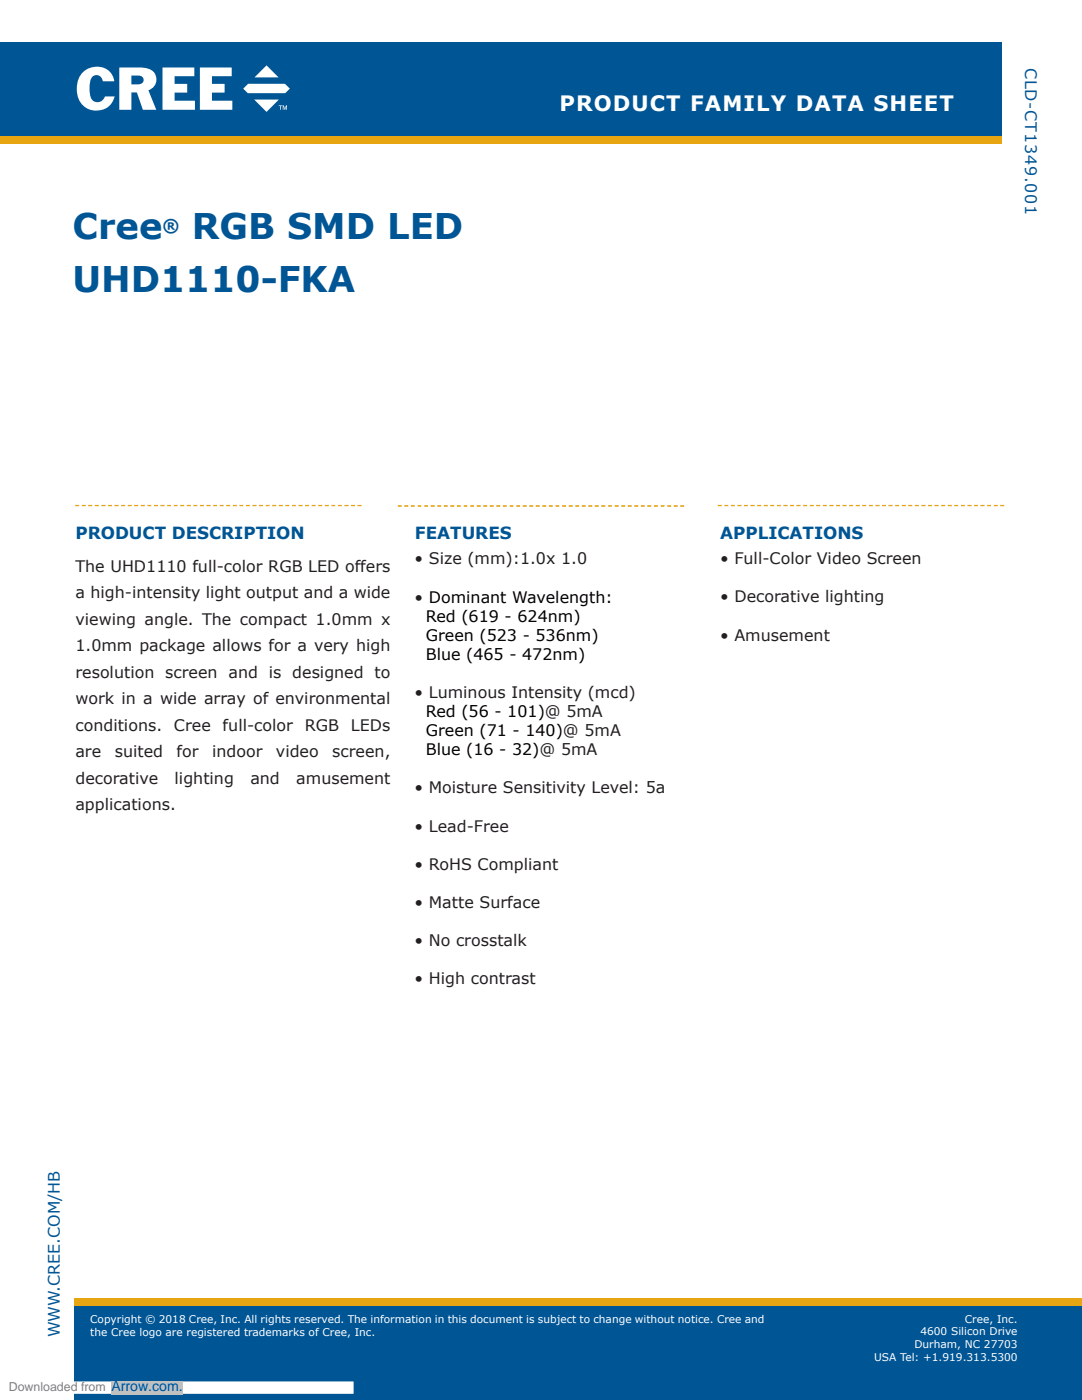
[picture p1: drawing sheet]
<svg xmlns="http://www.w3.org/2000/svg" width="216mm" height="279mm" viewBox="0 0 216 279" stroke-linecap="round" stroke-linejoin="round" font-family="sans-serif">
<defs><g id="words">
<g font-size="7.1" fill="#005595">
<text x="14.5" y="47.7">Cree</text>
<text x="38.3" y="47.7">RGB SMD LED</text>
<text x="14.5" y="58.3">UHD1110-FKA</text>
</g>
<text font-size="4.2" fill="#fff" x="111.6" y="22.1">PRODUCT FAMILY DATA SHEET</text>
<text font-size="3.5" fill="#005595" x="32.4" y="46.3">®</text>
<g font-size="3.4" fill="#005595">
<text x="15.1" y="107.6">PRODUCT DESCRIPTION</text>
<text x="82.8" y="107.6">FEATURES</text>
<text x="143.7" y="107.5">APPLICATIONS</text>
</g>
<g font-size="3.2" fill="#005595">
<text x="204.5" y="13.5" transform="rotate(90 204.5 13.5)">CLD-CT1349.001</text>
<text x="11.9" y="266.9" transform="rotate(-90 11.9 266.9)">WWW.CREE.COM/HB</text>
</g>
<g font-size="3.2" fill="#231f20">
<text x="82.7" y="112.6">• Size (mm):1.0x 1.0</text>
<text x="143.7" y="112.6">• Full-Color Video Screen</text>
<text x="15.1" y="114.1">The UHD1110 full-color RGB LED offers</text>
<text x="15.1" y="119.4">a high-intensity light output and a wide</text>
<text x="15.1" y="124.7">viewing angle. The compact 1.0mm x</text>
<text x="82.7" y="120.3">• Dominant Wavelength:</text>
<text x="143.7" y="120.2">• Decorative lighting</text>
<text x="15.1" y="130">1.0mm package allows for a very high</text>
<text x="143.7" y="127.9">• Amusement</text>
<text x="15.1" y="135.3">resolution screen and is designed to</text>
<text x="15.1" y="140.6">work in a wide array of environmental</text>
<text x="82.7" y="139.3">• Luminous Intensity (mcd)</text>
<text x="15.1" y="145.9">conditions.</text>
<text x="34.7" y="145.9">Cree</text>
<text x="44.4" y="145.9">full-color</text>
<text x="60.8" y="145.9">RGB</text>
<text x="70" y="145.9">LEDs</text>
<text x="15.1" y="151.2">are</text>
<text x="22.9" y="151.2">suited</text>
<text x="35.2" y="151.2">for</text>
<text x="42.3" y="151.2">indoor</text>
<text x="55.1" y="151.2">video</text>
<text x="66.3" y="151.2">screen,</text>
<text x="15.1" y="156.4">decorative</text>
<text x="15.1" y="161.7">applications.</text>
<text x="34.8" y="156.4">lighting</text>
<text x="50" y="156.4">and</text>
<text x="59.1" y="156.4">amusement</text>
<text x="82.7" y="158.4">• Moisture Sensitivity Level: 5a</text>
<text x="82.7" y="166">• Lead-Free</text>
<text x="82.7" y="173.6">• RoHS Compliant</text>
<text x="82.7" y="181.2">• Matte Surface</text>
<text x="82.7" y="188.8">• No crosstalk</text>
<text x="82.7" y="196.5">• High contrast</text>
</g>
<g font-size="3.2">
<text x="85" y="124.1">Red (619 - 624nm)</text>
<text x="85" y="127.9">Green (523 - 536nm)</text>
<text x="85" y="131.7">Blue (465 - 472nm)</text>
<text x="85" y="143.1">Red (56 - 101)@ 5mA</text>
<text x="85" y="146.9">Green (71 - 140)@ 5mA</text>
<text x="85" y="150.7">Blue (16 - 32)@ 5mA</text>
</g>
<text font-size="2.8" fill="#00f" x="22.2" y="277.6">Arrow.com.</text>
<text font-size="2.5" fill="#808080" x="1.8" y="277.6">Downloaded from</text>
<g font-size="2.1" fill="#fff">
<text x="192.5" y="264">Cree, Inc.</text>
<text x="18" y="265.1">Copyright © 2010 Cree, Inc. All rights reserved. The information in this document is subject to change without notice.</text>
<text x="18" y="267.7">Cree, the Cree logo and XLamp are registered trademarks of Cree, Inc.</text>
<text x="18" y="264">Copyright © 2018 Cree, Inc. All rights reserved. The information in this document is subject to change without notice. Cree and</text>
<text x="18" y="266.6">the Cree logo are registered trademarks of Cree, Inc.</text>
<text x="182.5" y="269.1">Durham, NC 27703</text>
<text x="183.7" y="266.5">4600 Silicon Drive</text>
<text x="174.4" y="271.6">USA Tel: +1.919.313.5300</text>
</g>
</g></defs>
<path d="M14.8 260.5h201.1v18.9h-201.1z" fill="#005595"/>
<path d="M-.1 27.1h200v1.5h-200z" fill="#e7a512"/>
<g fill="#005595">
<path d="M-.1 8.3h200v18.8h-200z"/>
<path d="M15.2 13h42.7v9.5h-42.7z"/>
</g>
<g fill="#fff">
<path d="M16.3 14.6a3.7 3.7 0 0 1 3.8-1.2 3.7 3.7 0 0 1 2.7 2.8h-2.3a1.25 1.25 0 0 0-1.2-1.2 1.25 1.25 0 0 0-1.3 1.1l-.1 1.5a3.2 3.2 0 0 0 .7 2.6 1.55 1.55 0 0 0 2.4-1h1.9a3.9 3.9 0 0 1-4.5 2.8 3.9 3.9 0 0 1-3.1-4.2 4.7 4.7 0 0 1 1-3.2z"/>
<path d="M32.4 13.5h6.4v1.7h-4v1.5h2.6v1.8h-2.6v1.6h4.1v1.8h-6.5z"/>
<path d="M39.9 13.5h6.3v1.7h-3.9v1.5h2.5v1.8h-2.5v1.6h4.1v1.8h-6.5z"/>
<path d="M50.8 15.4l2.4-2.4 2.4 2.4z"/>
<path d="M50.7 19.9h4.9l-2.4 2.4z"/>
<path d="M49.5 16.7h7.4l.9 1-.9 .9h-7.5l-.9-.9z"/>
<path d="M26.2 15.1h1.4a.91 .91 0 0 1 1.1 .9 .91 .91 0 0 1-1.2 .8h-1.3zM23.8 13.5v8.4h2.4v-3.4h1.1l1.2 3.4h2.7l-1.6-3.9a2.29 2.29 0 0 0 1.6-2.5 2.29 2.29 0 0 0-2.3-2z"/>
<path d="M56.4 21h.2l.2 .7 .3-.7h.2v.9h-.2v-.7l-.2 .7h-.1l-.2-.7v.7h-.2zM55.6 21h.7v.2h-.3v.7h-.1v-.7h-.3z"/>
</g>
<path d="M14.8 259.1h201.1v1.6h-201.1z" fill="#e7a512"/>
<path d="M15 100.9h57.1M143.2 100.9h57.2" fill="none" stroke="#e7a512" stroke-width=".26" stroke-dasharray=".8 .5" stroke-linecap="butt"/>
<path d="M14.8 260.3h201.1v19.1h-201.1z" fill="#005595"/>
<g fill="#e7a512">
<path d="M-.1 27.1h200v1.5h-200z"/>
<path d="M14.8 259.1h201.1v1.6h-201.1z"/>
</g>
<path d="M79.4 101h57.1" fill="none" stroke="#e7a512" stroke-width=".26" stroke-dasharray=".8 .5" stroke-linecap="butt"/>
<path d="M14.8 259.1h201.1v1.6h-201.1z" fill="#e7a512"/>
<path d="M0 276.9h70.6" fill="none" stroke="#fff" stroke-width="2.5" stroke-linecap="butt"/>
<path d="M22.2 275.6h14.3v2.6h-14.3z" fill="#c0c0c0"/>
<path d="M22.2 278.6h14.3" fill="none" stroke="#00f" stroke-width=".2"/>
<use href="#words"/>
</svg>
